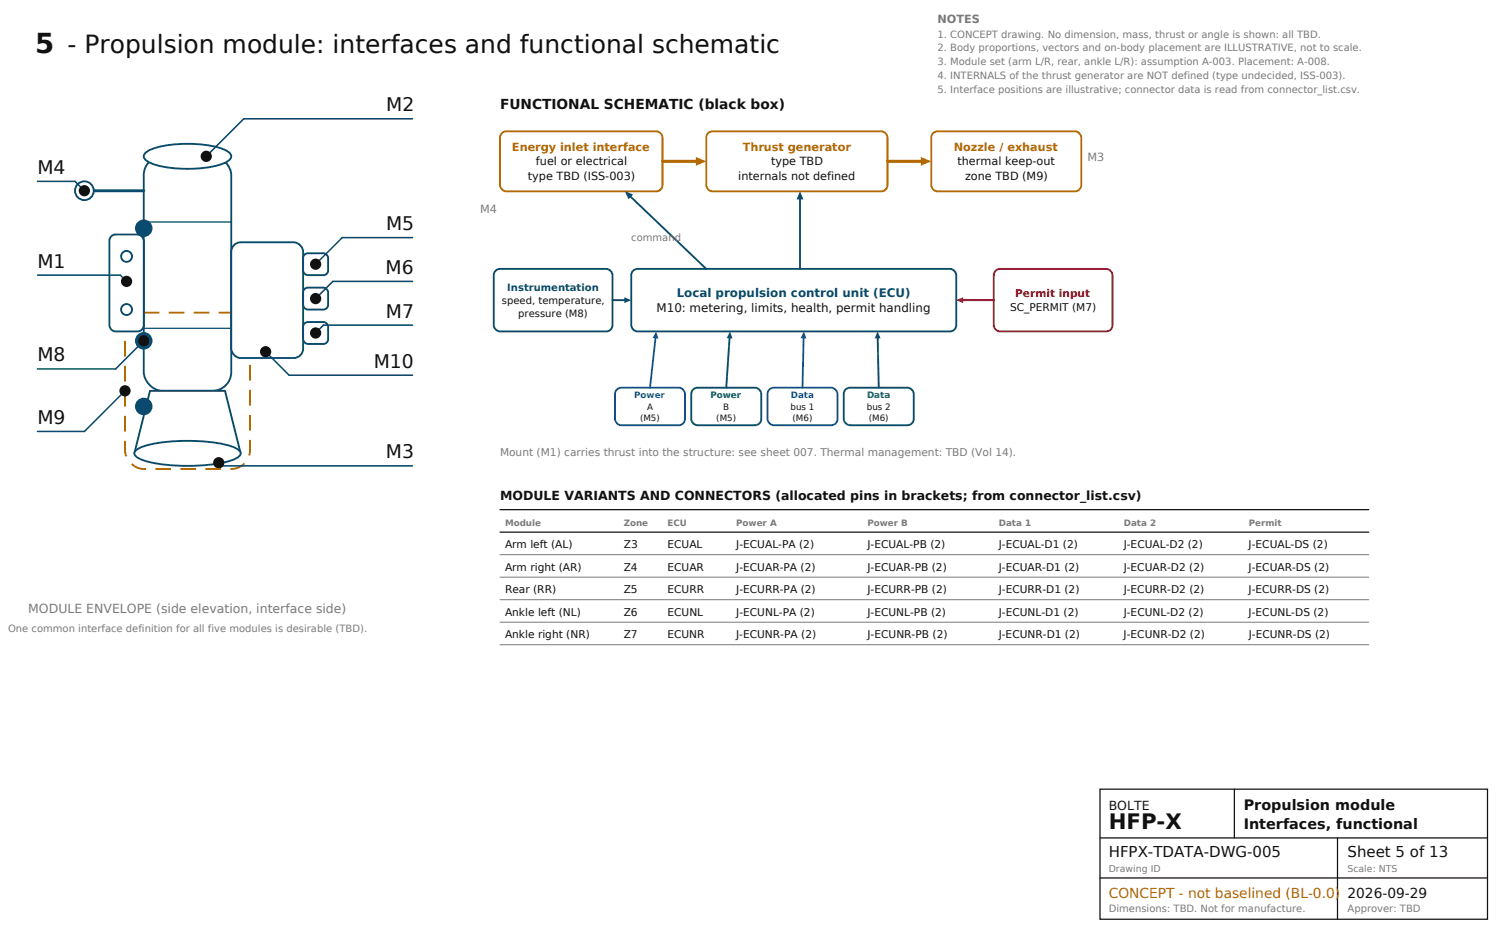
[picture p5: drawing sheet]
<svg xmlns="http://www.w3.org/2000/svg" width="635mm" height="397mm" viewBox="0 0 635 397" stroke-linecap="round" stroke-linejoin="round" font-family="sans-serif">
<defs><g id="words">
<text font-size="11.6" fill="#111" x="14.8" y="22.2">5 - Propulsion module: interfaces and functional schematic</text>
<text font-size="9" fill="#111" x="469.4" y="350.8">HFP-X</text>
<g font-size="7.9" fill="#111">
<text x="163.5" y="47.1">M2</text>
<text x="15.9" y="73.6">M4</text>
<text x="163.4" y="97.4">M5</text>
<text x="15.9" y="113.2">M1</text>
<text x="163.2" y="115.9">M6</text>
<text x="163.4" y="134.4">M7</text>
<text x="15.9" y="152.9">M8</text>
<text x="158.2" y="155.6">M10</text>
<text x="15.9" y="179.4">M9</text>
<text x="163.4" y="193.9">M3</text>
</g>
<g font-size="6.3" fill="#111">
<text x="469.4" y="362.5">HFPX-TDATA-DWG-005</text>
<text x="570.4" y="362.5">Sheet 5 of 13</text>
</g>
<g font-size="6.1" fill="#111">
<text x="526.5" y="342.9">Propulsion module</text>
<text x="526.5" y="350.8">Interfaces, functional</text>
</g>
<g font-size="5.8" fill="#111">
<text x="211.7" y="46.3">FUNCTIONAL SCHEMATIC (black box)</text>
<text x="570.4" y="379.9">2026-09-29</text>
</g>
<text font-size="5.8" fill="#b36b00" x="469.4" y="379.9">CONCEPT - not baselined (BL-0.0)</text>
<g font-size="5.3" fill="#111">
<text x="211.7" y="211.7">MODULE VARIANTS AND CONNECTORS (allocated pins in brackets; from connector_list.csv)</text>
<text x="469.4" y="342.9">BOLTE</text>
</g>
<text font-size="5.3" fill="#7a7a7a" x="11.9" y="259.3">MODULE ENVELOPE (side elevation, interface side)</text>
<text font-size="5" fill="#0a4a6e" x="286.5" y="125.6">Local propulsion control unit (ECU)</text>
<text font-size="5" fill="#111" x="277.9" y="131.9">M10: metering, limits, health, permit handling</text>
<g font-size="4.8" fill="#7a7a7a">
<text x="396.9" y="9.5">NOTES</text>
<text x="460.4" y="68.3">M3</text>
<text x="203.2" y="90">M4</text>
</g>
<g font-size="4.8" fill="#b36b00">
<text x="216.7" y="63.8">Energy inlet interface</text>
<text x="314.4" y="63.8">Thrust generator</text>
<text x="403.8" y="63.8">Nozzle / exhaust</text>
</g>
<g font-size="4.8" fill="#111">
<text x="226.9" y="69.9">fuel or electrical</text>
<text x="326.4" y="69.9">type TBD</text>
<text x="405.3" y="69.9">thermal keep-out</text>
<text x="223.5" y="76">type TBD (ISS-003)</text>
<text x="312.5" y="76">internals not defined</text>
<text x="408.5" y="76">zone TBD (M9)</text>
</g>
<text font-size="4.5" fill="#b0002a" x="429.8" y="125.7">Permit input</text>
<g font-size="4.5" fill="#111">
<text x="427.6" y="131.5">SC_PERMIT (M7)</text>
<text x="213.8" y="232">Arm left (AL)</text>
<text x="264" y="232">Z3</text>
<text x="282.6" y="232">ECUAL</text>
<text x="311.7" y="232">J-ECUAL-PA (2)</text>
<text x="367.2" y="232">J-ECUAL-PB (2)</text>
<text x="422.8" y="232">J-ECUAL-D1 (2)</text>
<text x="475.7" y="232">J-ECUAL-D2 (2)</text>
<text x="528.6" y="232">J-ECUAL-DS (2)</text>
<text x="213.8" y="241.6">Arm right (AR)</text>
<text x="264" y="241.6">Z4</text>
<text x="282.6" y="241.6">ECUAR</text>
<text x="311.7" y="241.6">J-ECUAR-PA (2)</text>
<text x="367.2" y="241.6">J-ECUAR-PB (2)</text>
<text x="422.8" y="241.6">J-ECUAR-D1 (2)</text>
<text x="475.7" y="241.6">J-ECUAR-D2 (2)</text>
<text x="528.6" y="241.6">J-ECUAR-DS (2)</text>
<text x="213.8" y="251.1">Rear (RR)</text>
<text x="264" y="251.1">Z5</text>
<text x="282.6" y="251.1">ECURR</text>
<text x="311.7" y="251.1">J-ECURR-PA (2)</text>
<text x="367.2" y="251.1">J-ECURR-PB (2)</text>
<text x="422.8" y="251.1">J-ECURR-D1 (2)</text>
<text x="475.7" y="251.1">J-ECURR-D2 (2)</text>
<text x="528.6" y="251.1">J-ECURR-DS (2)</text>
<text x="213.8" y="260.6">Ankle left (NL)</text>
<text x="264" y="260.6">Z6</text>
<text x="282.6" y="260.6">ECUNL</text>
<text x="311.7" y="260.6">J-ECUNL-PA (2)</text>
<text x="367.2" y="260.6">J-ECUNL-PB (2)</text>
<text x="422.8" y="260.6">J-ECUNL-D1 (2)</text>
<text x="475.7" y="260.6">J-ECUNL-D2 (2)</text>
<text x="528.6" y="260.6">J-ECUNL-DS (2)</text>
<text x="213.8" y="270.1">Ankle right (NR)</text>
<text x="264" y="270.1">Z7</text>
<text x="282.5" y="270.1">ECUNR</text>
<text x="311.6" y="270.1">J-ECUNR-PA (2)</text>
<text x="367.2" y="270.1">J-ECUNR-PB (2)</text>
<text x="422.8" y="270.1">J-ECUNR-D1 (2)</text>
<text x="475.7" y="270.1">J-ECUNR-D2 (2)</text>
<text x="528.6" y="270.1">J-ECUNR-DS (2)</text>
</g>
<text font-size="4.5" fill="#7a7a7a" x="211.7" y="193.1">Mount (M1) carries thrust into the structure: see sheet 007. Thermal management: TBD (Vol 14).</text>
<g font-size="4.2" fill="#7a7a7a">
<text x="396.9" y="15.9">1. CONCEPT drawing. No dimension, mass, thrust or angle is shown: all TBD.</text>
<text x="396.9" y="21.7">2. Body proportions, vectors and on-body placement are ILLUSTRATIVE, not to scale.</text>
<text x="396.9" y="27.5">3. Module set (arm L/R, rear, ankle L/R): assumption A-003. Placement: A-008.</text>
<text x="396.9" y="33.3">4. INTERNALS of the thrust generator are NOT defined (type undecided, ISS-003).</text>
<text x="396.9" y="39.2">5. Interface positions are illustrative; connector data is read from connector_list.csv.</text>
<text x="267.2" y="101.9">command</text>
<text x="3.4" y="267.2">One common interface definition for all five modules is desirable (TBD).</text>
<text x="469.4" y="385.8">Dimensions: TBD. Not for manufacture.</text>
<text x="570.4" y="385.8">Approver: TBD</text>
</g>
<text font-size="4.2" fill="#0a4a6e" x="214.7" y="122.9">Instrumentation</text>
<g font-size="4.2" fill="#111">
<text x="212.5" y="128.5">speed, temperature,</text>
<text x="219.4" y="134">pressure (M8)</text>
</g>
<g font-size="4" fill="#7a7a7a">
<text x="469.4" y="368.8">Drawing ID</text>
<text x="570.4" y="368.8">Scale: NTS</text>
</g>
<g font-size="3.7" fill="#1b4fb0">
<text x="268.5" y="168.2">Power</text>
<text x="334.8" y="168.2">Data</text>
</g>
<g font-size="3.7" fill="#111">
<text x="273.9" y="173.3">A</text>
<text x="306.1" y="173.3">B</text>
<text x="334.6" y="173.3">bus 1</text>
<text x="366.9" y="173.3">bus 2</text>
<text x="270.9" y="178.3">(M5)</text>
<text x="303.2" y="178.3">(M5)</text>
<text x="335.5" y="178.3">(M6)</text>
<text x="367.8" y="178.3">(M6)</text>
</g>
<g font-size="3.7" fill="#00733a">
<text x="300.8" y="168.2">Power</text>
<text x="367.1" y="168.2">Data</text>
</g>
<g font-size="3.7" fill="#7a7a7a">
<text x="213.8" y="222.5">Module</text>
<text x="264" y="222.5">Zone</text>
<text x="282.6" y="222.5">ECU</text>
<text x="311.7" y="222.5">Power A</text>
<text x="367.2" y="222.5">Power B</text>
<text x="422.8" y="222.5">Data 1</text>
<text x="475.7" y="222.5">Data 2</text>
<text x="528.6" y="222.5">Permit</text>
</g>
</g></defs>
<path d="M63.2 68.5l2.5-1.7 2-.6 22.3-.1a8.5 8.5 0 0 1 7.9 8v83.3a7.9 7.9 0 0 1-7.9 8h-21.2a8.5 8.5 0 0 1-7.9-8v-83.3l.6-3.1z" fill="#fff" stroke="#0a4a6e" stroke-width=".79" stroke-linecap="butt"/>
<path d="M60.9 93.9h37M60.9 138.9h37" fill="none" stroke="#0a4a6e" stroke-width=".53"/>
<path d="M63.5 165.4h31.7l6.7 26.4h-45z" fill="#fff" stroke="#0a4a6e" stroke-width=".79"/>
<g fill="#fff" stroke="#0a4a6e" stroke-width=".79" stroke-linecap="butt">
<path d="M57.3 190.8a24.7 24.7 0 0 1 13.3-3.9 71.1 71.1 0 0 1 28.6 2.4l.9 .5a2.08 2.08 0 0 1 1.8 2 2.08 2.08 0 0 1-1.8 2.1 53.4 53.4 0 0 1-23 3.2 41.3 41.3 0 0 1-19.2-3.7 1.69 1.69 0 0 1-.6-2.6z"/>
<path d="M61.3 64.9a23.1 23.1 0 0 1 13.8-3.9 43.2 43.2 0 0 1 20.9 2.8 2.38 2.38 0 0 1 1.9 2.3 2.38 2.38 0 0 1-1.9 2.4 44.4 44.4 0 0 1-22.9 2.6 21.3 21.3 0 0 1-11.8-3.7 1.75 1.75 0 0 1 0-2.5z"/>
</g>
<path d="M55.2 134.6l2.6-1.7 3.1-.6h37a8.5 8.5 0 0 1 7.9 7.9v50.3a7.9 7.9 0 0 1-7.9 7.9h-37a8.5 8.5 0 0 1-8-7.9v-50.3l.6-3.1z" fill="none" stroke="#b36b00" stroke-width=".79" stroke-dasharray="6.6 4" stroke-linecap="butt"/>
<g fill="#fff" stroke="#0a4a6e" stroke-width=".79" stroke-linecap="butt">
<path d="M47.3 99.8l1.6-.6h9.3l1.7 .7 .9 1.4 .1 36.3-.6 1.6-1.5 1-10.5-.1-1-.5-.9-1.5-.1-36.2 .3-1.2z"/>
<circle cx="53.6" cy="108.5" r="2.32"/>
<circle cx="53.6" cy="131" r="2.32"/>
</g>
<path d="M38.4 80.7h22.5" fill="none" stroke="#0a4a6e" stroke-width="1.3"/>
<circle cx="35.7" cy="80.7" r="4" fill="#fff" stroke="#0a4a6e" stroke-width=".79" stroke-linecap="butt"/>
<g fill="#0a4a6e" stroke="#0a4a6e" stroke-width=".79" stroke-linecap="butt">
<circle cx="60.9" cy="96.6" r="3.3"/>
<circle cx="60.9" cy="144.2" r="3.3"/>
<circle cx="60.9" cy="172" r="3.3"/>
</g>
<g fill="#fff" stroke="#0a4a6e" stroke-width=".79" stroke-linecap="butt">
<path d="M99.1 103.7l1.2-.9 1.6-.3h22.5a4.3 4.3 0 0 1 3.9 4v41a4 4 0 0 1-3.9 4h-22.5a4.3 4.3 0 0 1-4-4v-41l.3-1.6z"/>
<path d="M128.9 107.7l1.4-.5h6.6l1.4 .6 .6 1.3v5.3l-.6 1.4-1.4 .6h-6.6l-1.4-.6-.6-1.4v-5.3z"/>
<path d="M128.9 122.3l1.4-.6h6.6l1.4 .7 .6 1.3v5.3l-.6 1.4-1.4 .6h-6.6l-1.4-.7-.6-1.3v-5.3z"/>
<path d="M128.9 136.8l1.4-.5h6.6l1.4 .6 .6 1.3v5.3l-.6 1.4-1.4 .6h-6.6l-1.4-.6-.6-1.4v-5.3z"/>
</g>
<path d="M87.3 66.1l15.9-15.8z" fill="#000" stroke="#0a4a6e" stroke-width=".66"/>
<path d="M103.2 50.3h71.4" fill="none" stroke="#0a4a6e" stroke-width=".66"/>
<circle cx="87.3" cy="66.1" r="2.38" fill="#111"/>
<path d="M133.6 111.8l11.3-11.3z" fill="#000" stroke="#0a4a6e" stroke-width=".66"/>
<path d="M144.9 100.5h29.7" fill="none" stroke="#0a4a6e" stroke-width=".66"/>
<circle cx="133.6" cy="111.8" r="2.38" fill="#111"/>
<path d="M133.6 126.3l7.3-7.2z" fill="#000" stroke="#0a4a6e" stroke-width=".66"/>
<path d="M140.9 119.1h33.7" fill="none" stroke="#0a4a6e" stroke-width=".66"/>
<circle cx="133.6" cy="126.3" r="2.38" fill="#111"/>
<path d="M133.6 140.9l3.3-3.3z" fill="#000" stroke="#0a4a6e" stroke-width=".66"/>
<path d="M136.9 137.6h37.7" fill="none" stroke="#0a4a6e" stroke-width=".66"/>
<circle cx="133.6" cy="140.9" r="2.38" fill="#111"/>
<path d="M112.4 148.8l10 9.9z" fill="#000" stroke="#0a4a6e" stroke-width=".66"/>
<path d="M122.4 158.7h52.2" fill="none" stroke="#0a4a6e" stroke-width=".66"/>
<circle cx="112.4" cy="148.8" r="2.38" fill="#111"/>
<path d="M92.6 195.8l1.3 1.3z" fill="#000" stroke="#0a4a6e" stroke-width=".66"/>
<path d="M93.9 197.1h80.7" fill="none" stroke="#0a4a6e" stroke-width=".66"/>
<circle cx="92.6" cy="195.8" r="2.38" fill="#111"/>
<path d="M31.7 76.7l4 4z" fill="#000" stroke="#0a4a6e" stroke-width=".66"/>
<path d="M15.9 76.7h15.8" fill="none" stroke="#0a4a6e" stroke-width=".66"/>
<circle cx="35.7" cy="80.7" r="2.38" fill="#111"/>
<path d="M50.9 116.4l2.7 2.7z" fill="#000" stroke="#0a4a6e" stroke-width=".66"/>
<path d="M15.9 116.4h35" fill="none" stroke="#0a4a6e" stroke-width=".66"/>
<circle cx="53.6" cy="119.1" r="2.38" fill="#111"/>
<path d="M60.9 144.2l-12 11.9z" fill="#000" stroke="#0a4a6e" stroke-width=".66"/>
<path d="M15.9 156.1h33" fill="none" stroke="#0a4a6e" stroke-width=".66"/>
<circle cx="60.9" cy="144.2" r="2.38" fill="#111"/>
<path d="M52.9 165.4l-17.2 17.2z" fill="#000" stroke="#0a4a6e" stroke-width=".66"/>
<path d="M15.9 182.6h19.8" fill="none" stroke="#0a4a6e" stroke-width=".66"/>
<circle cx="52.9" cy="165.4" r="2.38" fill="#111"/>
<g fill="#fff" stroke="#b36b00" stroke-width=".79" stroke-linecap="butt">
<path d="M212.2 56.6l.9-.8 1.2-.2h64.1l1.5 1.1 .6 1.5-.1 20.7-.9 1.5-1.7 .6-64.1-.1-1.5-1-.5-1.6v-20.1z"/>
<path d="M299.6 56.6l.9-.8 1.1-.2h72.1l1.4 1.1 .6 1.5-.1 20.7-.9 1.5-1.6 .6-72.1-.1-1.4-1-.6-1.6v-20.1z"/>
<path d="M394.8 56.6l.9-.8 1.2-.2h58.8l1.4 1.1 .6 1.5v20.1l-.2 1.2-1.3 1.2-1.1 .3-58.8-.1-1.5-1-.6-1.6v-20.1z"/>
</g>
<path d="M280.5 68.3h15.6" fill="none" stroke="#b36b00" stroke-width="1.3"/>
<path d="M294.6 66.4l4.4 1.9-4.4 1.8z" fill="#b36b00"/>
<path d="M375.7 68.3h15.7" fill="none" stroke="#b36b00" stroke-width="1.3"/>
<path d="M389.8 66.4l4.4 1.9-4.4 1.8z" fill="#b36b00"/>
<path d="M267.8 114.8l.9-.8 1.2-.2 132.9 .1 1.4 1 .6 1.5-.1 21.8-.9 1.4-1.6 .6-132.9-.1-1.5-1-.6-1.5v-21.2z" fill="#fff" stroke="#0a4a6e" stroke-width=".79" stroke-linecap="butt"/>
<path d="M266.2 82.5l32.8 31.3z" fill="#000" stroke="#0a4a6e" stroke-width=".79"/>
<path d="M264.6 81l3.4 1.3-1.9 2z" fill="#0a4a6e"/>
<path d="M338.7 83.2v30.6" fill="none" stroke="#0a4a6e" stroke-width=".79"/>
<path d="M338.7 81l1.4 3.4h-2.9z" fill="#0a4a6e"/>
<path d="M209.6 114.8l.9-.8 1.2-.2h44.9l1.2 .3 .9 .8 .6 1.5v21.2l-.3 1.1-1.2 1.3-1.2 .2h-44.9l-1.2-.3-.9-.8-.6-1.5v-21.2z" fill="#fff" stroke="#0a4a6e" stroke-width=".79" stroke-linecap="butt"/>
<path d="M259.3 127h6" fill="none" stroke="#0a4a6e" stroke-width=".79"/>
<path d="M264.3 125.8l2.9 1.2-2.9 1.2z" fill="#0a4a6e"/>
<path d="M421.3 114.8l.9-.8 1.1-.2h45l1.2 .3 .9 .8 .6 1.5v21.2l-.3 1.1-1.2 1.3-1.2 .2h-45l-1.1-.3-.9-.8-.6-1.5v-21.2z" fill="#fff" stroke="#b0002a" stroke-width=".79" stroke-linecap="butt"/>
<path d="M406.7 127h14" fill="none" stroke="#b0002a" stroke-width=".79"/>
<path d="M404.8 127l2.9-1.2v2.4z" fill="#b0002a"/>
<path d="M260.9 165l.9-.7 1.2-.3h24.3l1.2 .4 .9 .7 .6 1.6v10.6l-.3 1.1-1.2 1.2-1.2 .3h-24.3l-1.2-.3-.9-.8-.6-1.5v-10.6z" fill="#fff" stroke="#1b4fb0" stroke-width=".79" stroke-linecap="butt"/>
<path d="M277.6 142.1l-2.4 21.9z" fill="#000" stroke="#1b4fb0" stroke-width=".79"/>
<path d="M277.8 140.2l.9 3.1-2.4-.3z" fill="#1b4fb0"/>
<path d="M293.2 165l.9-.7 1.2-.3h24.3l1.2 .4 .9 .7 .6 1.6v10.6l-.3 1.1-1.2 1.2-1.2 .3h-24.3l-1.2-.3-.9-.8-.6-1.5v-10.6z" fill="#fff" stroke="#00733a" stroke-width=".79" stroke-linecap="butt"/>
<path d="M308.9 142.1l-1.5 21.9z" fill="#000" stroke="#00733a" stroke-width=".79"/>
<path d="M309 140.2l1.1 3-2.5-.1z" fill="#00733a"/>
<path d="M325.5 165l.9-.7 1.2-.3h24.3l1.2 .4 .9 .7 .5 1.6v10.6l-.2 1.1-1.2 1.2-1.2 .3h-24.3l-1.2-.3-.9-.8-.6-1.5v-10.6z" fill="#fff" stroke="#1b4fb0" stroke-width=".79" stroke-linecap="butt"/>
<path d="M340.2 142.1l-.5 21.9z" fill="#000" stroke="#1b4fb0" stroke-width=".79"/>
<path d="M340.3 140.2l1.1 3-2.4-.1z" fill="#1b4fb0"/>
<path d="M357.8 165l.9-.7 1.1-.3h24.4l1.1 .4 .9 .7 .6 1.6v10.6l-.2 1.1-1.3 1.2-1.1 .3h-24.4l-1.1-.3-.9-.8-.6-1.5v-10.6z" fill="#fff" stroke="#00733a" stroke-width=".79" stroke-linecap="butt"/>
<path d="M371.5 142.1l.5 21.9z" fill="#000" stroke="#00733a" stroke-width=".79"/>
<path d="M371.5 140.2l1.3 2.9-2.5 .1z" fill="#00733a"/>
<path d="M211.7 215.6h367.7M211.7 225.2h367.7M465.7 333.9h164v55h-164zM522.6 333.9v20.6M465.7 354.5h164M566.2 354.5v34.4M465.7 371.5h164" fill="none" stroke="#111" stroke-width=".53"/>
<path d="M211.7 234.7h367.7M211.7 244.2h367.7M211.7 253.7h367.7M211.7 263.3h367.7M211.7 272.8h367.7" fill="none" stroke="#7a7a7a" stroke-width=".42"/>
<use href="#words"/>
</svg>
